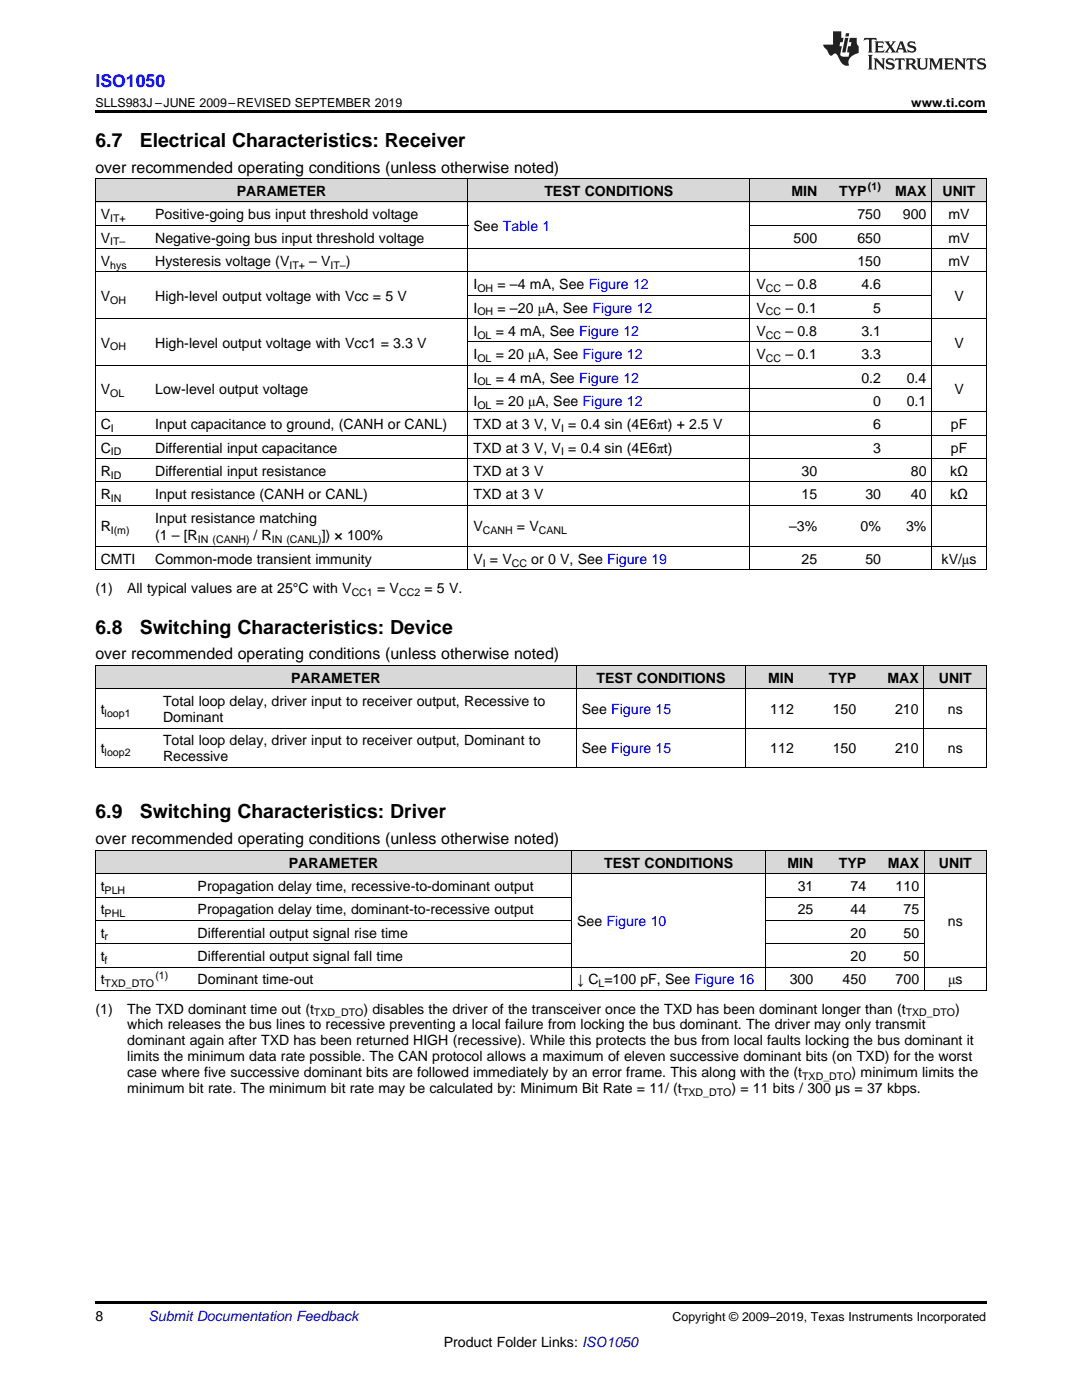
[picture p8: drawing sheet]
<svg xmlns="http://www.w3.org/2000/svg" width="216mm" height="279mm" viewBox="0 0 216 279" stroke-linecap="round" stroke-linejoin="round" font-family="sans-serif">
<defs><g id="words">
<g font-size="3.9">
<text x="19" y="29.3">6.7</text>
<text x="27.9" y="29.3">Electrical Characteristics: Receiver</text>
<text x="19" y="126.4">6.8</text>
<text x="27.9" y="126.4">Switching Characteristics: Device</text>
<text x="19" y="163.3">6.9</text>
<text x="27.9" y="163.3">Switching Characteristics: Driver</text>
</g>
<text font-size="3.5" fill="#00f" x="19" y="17.3">ISO1050</text>
<g font-size="3.2">
<text x="19" y="34.4">over recommended operating conditions (unless otherwise noted)</text>
<text x="19" y="131.6">over recommended operating conditions (unless otherwise noted)</text>
<text x="19" y="168.5">over recommended operating conditions (unless otherwise noted)</text>
</g>
<g font-size="2.8">
<text x="47.3" y="39.1">PARAMETER</text>
<text x="108.6" y="39.1">TEST CONDITIONS</text>
<text x="157.9" y="39.1">MIN</text>
<text x="167.5" y="39.1">TYP</text>
<text x="178.6" y="39.1">MAX</text>
<text x="188.1" y="39.1">UNIT</text>
<text x="20.1" y="43.7">V</text>
<text x="31" y="43.7">Positive-going bus input threshold voltage</text>
<text x="94.5" y="46.1">See Table 1</text>
<text x="171.1" y="43.7">750</text>
<text x="180.2" y="43.7">900</text>
<text x="189.3" y="43.7">mV</text>
<text x="20.1" y="48.4">V</text>
<text x="20.1" y="53.1">V</text>
<text x="31" y="48.4">Negative-going bus input threshold voltage</text>
<text x="31" y="53.1">Hysteresis voltage (V</text>
<text x="61.7" y="53.1">– V</text>
<text x="69" y="53.1">)</text>
<text x="158.4" y="48.4">500</text>
<text x="171.1" y="48.4">650</text>
<text x="171.1" y="53.1">150</text>
<text x="189.3" y="48.4">mV</text>
<text x="189.3" y="53.1">mV</text>
<text x="94.5" y="57.7">I</text>
<text x="99.3" y="57.7">= –4 mA, See Figure 12</text>
<text x="151" y="57.7">V</text>
<text x="156.7" y="57.7">– 0.8</text>
<text x="171.9" y="57.7">4.6</text>
<text x="20.1" y="60">V</text>
<text x="31" y="60">High-level output voltage with Vcc = 5 V</text>
<text x="94.5" y="62.4">I</text>
<text x="99.3" y="62.4">= –20 μA, See Figure 12</text>
<text x="151" y="62.4">V</text>
<text x="156.7" y="62.4">– 0.1</text>
<text x="174.2" y="62.4">5</text>
<text x="190.4" y="60">V</text>
<text x="20.1" y="69.4">V</text>
<text x="31" y="69.4">High-level output voltage with Vcc1 = 3.3 V</text>
<text x="94.5" y="67">I</text>
<text x="94.5" y="71.7">I</text>
<text x="98.9" y="67">= 4 mA, See Figure 12</text>
<text x="98.9" y="71.7">= 20 μA, See Figure 12</text>
<text x="151" y="67">V</text>
<text x="151" y="71.7">V</text>
<text x="156.7" y="67">– 0.8</text>
<text x="156.7" y="71.7">– 0.1</text>
<text x="171.9" y="67">3.1</text>
<text x="171.9" y="71.7">3.3</text>
<text x="190.4" y="69.4">V</text>
<text x="94.5" y="76.3">I</text>
<text x="98.9" y="76.3">= 4 mA, See Figure 12</text>
<text x="171.9" y="76.3">0.2</text>
<text x="180.9" y="76.3">0.4</text>
<text x="20.1" y="78.7">V</text>
<text x="31" y="78.7">Low-level output voltage</text>
<text x="94.5" y="81">I</text>
<text x="98.9" y="81">= 20 μA, See Figure 12</text>
<text x="174.2" y="81">0</text>
<text x="180.9" y="81">0.1</text>
<text x="190.4" y="78.7">V</text>
<text x="20.1" y="85.7">C</text>
<text x="31" y="85.7">Input capacitance to ground, (CANH or CANL)</text>
<text x="94.5" y="85.7">TXD at 3 V, V = 0.4 sin (4E6πt) + 2.5 V</text>
<text x="174.2" y="85.7">6</text>
<text x="189.7" y="85.7">pF</text>
<text x="20.1" y="90.3">C</text>
<text x="20.1" y="95">R</text>
<text x="31" y="90.3">Differential input capacitance</text>
<text x="31" y="95">Differential input resistance</text>
<text x="94.5" y="90.3">TXD at 3 V, V = 0.4 sin (4E6πt)</text>
<text x="94.5" y="95">TXD at 3 V</text>
<text x="159.9" y="95">30</text>
<text x="174.2" y="90.3">3</text>
<text x="181.8" y="95">80</text>
<text x="189.6" y="95">kΩ</text>
<text x="189.7" y="90.3">pF</text>
<text x="20.1" y="99.6">R</text>
<text x="31" y="99.6">Input resistance (CANH or CANL)</text>
<text x="94.5" y="99.6">TXD at 3 V</text>
<text x="159.9" y="99.6">15</text>
<text x="172.7" y="99.6">30</text>
<text x="181.8" y="99.6">40</text>
<text x="189.6" y="99.6">kΩ</text>
<text x="20.1" y="106">R</text>
<text x="31" y="104.3">Input resistance matching</text>
<text x="31" y="107.8">(1 – [R</text>
<text x="50.6" y="107.8">/ R</text>
<text x="64.2" y="107.8">]) × 100%</text>
<text x="94.5" y="106">V</text>
<text x="103.2" y="106">= V</text>
<text x="157.4" y="106">–3%</text>
<text x="171.7" y="106">0%</text>
<text x="180.8" y="106">3%</text>
<text x="20.1" y="112.5">CMTI</text>
<text x="31" y="112.5">Common-mode transient immunity</text>
<text x="94.5" y="112.5">V = V</text>
<text x="106" y="112.5">or 0 V, See Figure 19</text>
<text x="159.9" y="112.5">25</text>
<text x="172.7" y="112.5">50</text>
<text x="187.9" y="112.5">kV/μs</text>
<text x="19" y="118.4">(1)</text>
<text x="25.4" y="118.4">All typical values are at 25°C with V</text>
<text x="75.3" y="118.4">= V</text>
<text x="84.7" y="118.4">= 5 V.</text>
<text x="58.1" y="136.2">PARAMETER</text>
<text x="119" y="136.2">TEST CONDITIONS</text>
<text x="153.2" y="136.2">MIN</text>
<text x="165.4" y="136.2">TYP</text>
<text x="177.1" y="136.2">MAX</text>
<text x="187.3" y="136.2">UNIT</text>
<text x="20.1" y="142.5">t</text>
<text x="32.5" y="140.9">Total loop delay, driver input to receiver output, Recessive to</text>
<text x="116.1" y="142.5">See Figure 15</text>
<text x="153.7" y="142.5">112</text>
<text x="166.2" y="142.5">150</text>
<text x="178.6" y="142.5">210</text>
<text x="189.1" y="142.5">ns</text>
<text x="32.5" y="144.1">Dominant</text>
<text x="32.5" y="148.7">Total loop delay, driver input to receiver output, Dominant to</text>
<text x="20.1" y="150.3">t</text>
<text x="32.5" y="151.9">Recessive</text>
<text x="116.1" y="150.3">See Figure 15</text>
<text x="153.7" y="150.3">112</text>
<text x="166.2" y="150.3">150</text>
<text x="178.6" y="150.3">210</text>
<text x="189.1" y="150.3">ns</text>
<text x="57.6" y="173.1">PARAMETER</text>
<text x="120.5" y="173.1">TEST CONDITIONS</text>
<text x="157.1" y="173.1">MIN</text>
<text x="167.4" y="173.1">TYP</text>
<text x="177.2" y="173.1">MAX</text>
<text x="187.4" y="173.1">UNIT</text>
<text x="20.1" y="177.8">t</text>
<text x="39.4" y="177.8">Propagation delay time, recessive-to-dominant output</text>
<text x="159.2" y="177.8">31</text>
<text x="169.7" y="177.8">74</text>
<text x="178.7" y="177.8">110</text>
<text x="20.1" y="182.5">t</text>
<text x="39.4" y="182.5">Propagation delay time, dominant-to-recessive output</text>
<text x="115.1" y="184.8">See Figure 10</text>
<text x="159.2" y="182.5">25</text>
<text x="169.7" y="182.5">44</text>
<text x="180.3" y="182.5">75</text>
<text x="189.2" y="184.8">ns</text>
<text x="20.1" y="187.1">t</text>
<text x="20.1" y="191.8">t</text>
<text x="39.4" y="187.1">Differential output signal rise time</text>
<text x="39.4" y="191.8">Differential output signal fall time</text>
<text x="169.7" y="187.1">20</text>
<text x="169.7" y="191.8">20</text>
<text x="180.3" y="187.1">50</text>
<text x="180.3" y="191.8">50</text>
<text x="20.1" y="196.4">t</text>
<text x="39.4" y="196.4">Dominant time-out</text>
<text x="115.1" y="196.4">↓ C =100 pF, See Figure 16</text>
<text x="157.6" y="196.4">300</text>
<text x="168.1" y="196.4">450</text>
<text x="178.7" y="196.4">700</text>
<text x="189.2" y="196.4">μs</text>
<text x="19" y="202.3">(1)</text>
<text x="25.4" y="202.3">The TXD dominant time out (t</text>
<text x="72.5" y="202.3">) disables the driver of the transceiver once the TXD has been dominant longer than (t</text>
<text x="190.6" y="202.3">)</text>
<text x="25.4" y="205.5">which releases the bus lines to recessive preventing a local failure from locking the bus dominant. The driver may only transmit</text>
<text x="25.4" y="208.6">dominant again after TXD has been returned HIGH (recessive). While this protects the bus from local faults locking the bus dominant it</text>
<text x="25.4" y="211.8">limits the minimum data rate possible. The CAN protocol allows a maximum of eleven successive dominant bits (on TXD) for the worst</text>
<text x="25.4" y="215">case where five successive dominant bits are followed immediately by an error frame. This along with the (t</text>
<text x="169.9" y="215">) minimum limits the</text>
<text x="25.4" y="218.2">minimum bit rate. The minimum bit rate may be calculated by: Minimum Bit Rate = 11/ (t</text>
<text x="146" y="218.2">) = 11 bits / 300 µs = 37 kbps.</text>
<text x="19" y="263.6">8</text>
<text x="88.5" y="268.9">Product Folder Links: ISO1050</text>
</g>
<text font-size="2.8" fill="#0000c8" x="29.6" y="263.6">Submit Documentation Feedback</text>
<g font-size="2.5">
<text x="19" y="21.4">SLLS983J –JUNE 2009–REVISED SEPTEMBER 2019</text>
<text x="181.8" y="21.4">www.ti.com</text>
<text x="134.2" y="263.6">Copyright © 2009–2019, Texas Instruments Incorporated</text>
</g>
<g font-size="2.1">
<text x="173.2" y="38">(1)</text>
<text x="22" y="44.3">IT+</text>
<text x="22" y="49">IT–</text>
<text x="22" y="53.6">hys</text>
<text x="57.7" y="53.6">IT+</text>
<text x="66" y="53.6">IT–</text>
<text x="95.2" y="58.3">OH</text>
<text x="152.8" y="58.3">CC</text>
<text x="22" y="60.6">OH</text>
<text x="95.2" y="62.9">OH</text>
<text x="152.8" y="62.9">CC</text>
<text x="22" y="69.9">OH</text>
<text x="95.2" y="67.6">OL</text>
<text x="152.8" y="67.6">CC</text>
<text x="95.2" y="72.2">OL</text>
<text x="95.2" y="76.9">OL</text>
<text x="152.8" y="72.2">CC</text>
<text x="22" y="79.2">OL</text>
<text x="95.2" y="81.6">OL</text>
<text x="22.1" y="86.2">I</text>
<text x="112" y="86.2">I</text>
<text x="22.1" y="90.9">ID</text>
<text x="22.1" y="95.5">ID</text>
<text x="112" y="90.9">I</text>
<text x="22.1" y="100.2">IN</text>
<text x="22.1" y="106.6">I(m)</text>
<text x="96.3" y="106.6">CANH</text>
<text x="107.5" y="106.6">CANL</text>
<text x="39.5" y="108.4">IN (CANH)</text>
<text x="54.2" y="108.4">IN (CANL)</text>
<text x="96.3" y="113.1">I</text>
<text x="102.1" y="113.1">CC</text>
<text x="70.2" y="118.9">CC1</text>
<text x="79.6" y="118.9">CC2</text>
<text x="20.9" y="143.1">loop1</text>
<text x="20.9" y="150.9">loop2</text>
<text x="20.9" y="178.4">PLH</text>
<text x="20.9" y="183">PHL</text>
<text x="20.9" y="187.7">r</text>
<text x="20.9" y="192.3">f</text>
<text x="20.9" y="197">TXD_DTO</text>
<text x="31" y="195.3">(1)</text>
<text x="119.4" y="197">L</text>
<text x="62.7" y="202.8">TXD_DTO</text>
<text x="180.7" y="202.8">TXD_DTO</text>
<text x="160.1" y="215.5">TXD_DTO</text>
<text x="136.1" y="218.7">TXD_DTO</text>
</g>
</g></defs>
<g fill="#d8d8d8">
<path d="M19 169.8h19.4v4.6h-19.4z"/>
<path d="M38.4 169.8h75.7v4.6h-75.7z"/>
<path d="M114.1 169.8h38.7v4.6h-38.7z"/>
<path d="M152.8 169.8h10.6v4.6h-10.6z"/>
<path d="M163.4 169.8h10.6v4.6h-10.6z"/>
<path d="M174 169.8h10.5v4.6h-10.5z"/>
<path d="M184.5 169.8h12.3v4.6h-12.3z"/>
<path d="M19 132.9h12.5v4.6h-12.5z"/>
<path d="M31.5 132.9h83.5v4.6h-83.5z"/>
<path d="M115 132.9h33.8v4.6h-33.8z"/>
<path d="M148.8 132.9h10.7v4.6h-10.7z"/>
<path d="M159.5 132.9h12.4v4.6h-12.4z"/>
<path d="M171.9 132.9h12.5v4.6h-12.5z"/>
<path d="M184.4 132.9h12.4v4.6h-12.4z"/>
<path d="M19 35.7h10.9v4.7h-10.9z"/>
<path d="M29.9 35.7h63.5v4.7h-63.5z"/>
<path d="M93.4 35.7h56.2v4.7h-56.2z"/>
<path d="M149.6 35.7h14.6v4.7h-14.6z"/>
<path d="M164.2 35.7h12.7v4.7h-12.7z"/>
<path d="M176.9 35.7h9v4.7h-9z"/>
<path d="M185.9 35.7h10.9v4.7h-10.9z"/>
</g>
<path d="M19 22h177.8v.5h-177.8zM19 153.1l.2 .1zM114.9 153.1l.1 .1zM148.7 153.1l.1 .1zM184.3 153.1l.1 .1zM196.7 153.1l.1 .1zM19 259.7h177.8v.5h-177.8z" fill="#000"/>
<g fill="none" stroke="#000" stroke-width=".2">
<path d="M19 35.6h177.8M19.1 35.7v78.1M93.4 35.7v78.1M149.6 35.7v78.1M185.9 35.7v78.1M196.8 35.7v78.1M19 54.3h177.8M19 49.6h177.8M19 45h74.4M19 40.3h177.8M93.4 58.9h92.5M149.6 45h47.2"/>
<path d="M19 72.9h177.8M19 63.6h177.8M93.4 77.6h92.5M93.4 68.2h92.5M19 96.2h177.8M19 91.5h177.8M19 86.9h177.8M19 82.2h177.8M19 113.7h177.8M19 109.1h177.8M19 100.8h177.8M19 137.5h177.8"/>
<path d="M19 132.8h177.8M19.1 132.8v20.4M115 132.8v20.4M148.8 132.8v20.4M184.3 132.8v20.4M196.8 132.8v20.4M19 153.1h177.8M19 145.3h177.8M19 179h95.1M19 174.4h177.8M19 169.7h177.8M19.1 169.8v27.9"/>
<path d="M114 169.8v27.9M152.8 169.8v27.9M152.8 179h31.7M184.4 169.8v27.9M196.8 169.8v27.9M19 197.6h177.8M19 193h177.8M19 188.3h95.1M19 183.7h95.1M152.8 188.3h31.7M152.8 183.7h31.7"/>
</g>
<g fill="#231f20">
<path d="M172.5 7.6l-.1 .5 .4-.2h.6v.1v2.1l-.2 .4h.9l-.2-.4v-2.1l.1-.1h.5l.5 .2-.2-.5zM174.5 8.3l.2 .3v1.5l-.2 .4h1.8l.2-.6a1.04 1.04 0 0 1-1.3 .2v-.7h.6l.3 .2v-.6l-.3 .2h-.6v-.6l.8-.1 .4 .3-.2-.5zM176.5 8.3l.9 1.1-.9 1.1h.8l-.2-.2 .4-.7 .5 .7-.2 .2h1.5l-.2-.2 .2-.4h.9l.1 .4-.2 .2h1l-.3-.3-.7-1.9h-.5l-.9 2-.8-1 .9-1h-.8l.1 .3-.4 .5-.3-.6 .1-.2zM179.7 8.6l.4 1h-.7zM181.3 8.4a.63 .63 0 0 0-.2 .7 .63 .63 0 0 0 .6 .4l.6 .2 .1 .2a.75 .75 0 0 1-.7 .4 .75 .75 0 0 1-.6-.5l.1 .7 .1-.1a1.11 1.11 0 0 0 1.5-.6 1.13 1.13 0 0 0-1.2-.8l-.1-.4a1.04 1.04 0 0 1 1.2 .2l-.2-.5-.2 .1-.4-.2zM173.2 10.9l.2 .4v2.2l-.2 .4h1l-.3-.4v-2.2l.3-.4zM174.3 11.6l.3 .4v1.5l-.3 .4h.8l-.2-.4v-1.3l1.5 1.7v-1.9l.2-.4h-.7l.2 .4v.9l-1.1-1.3zM177 11.8a.62 .62 0 0 0-.2 .7 .62 .62 0 0 0 .6 .4l.6 .1 .1 .3a.76 .76 0 0 1-.7 .3 .76 .76 0 0 1-.7-.4l.2 .7 .1-.1a1.11 1.11 0 0 0 1.5-.6 1.13 1.13 0 0 0-1.2-.8l-.1-.4a1.04 1.04 0 0 1 1.2 .2l-.2-.6-.2 .1-.5-.1zM178.7 11.6l-.2 .6a.61 .61 0 0 1 .8-.3v1.6l-.2 .4h.9l-.2-.4v-1.6a.63 .63 0 0 1 .7 .3l-.1-.6zM180.6 11.6l.3 .4v1.5l-.3 .4h1l-.2-.2-.1-.8 .6 .2a.76 .76 0 0 0 1.2 .7l-1-1a.58 .58 0 0 0 .6-.5 .58 .58 0 0 0-.5-.6zM181.4 11.9h.1a.45 .45 0 0 1 .5 .1 .45 .45 0 0 1 .1 .5l-.8 .2zM182.9 11.6l.2 .2a2.17 2.17 0 0 0 .3 1.9 .99 .99 0 0 0 1.6-.6v-1.1l.2-.4h-.7l.2 .2a1.92 1.92 0 0 1-.2 1.8 .6 .6 0 0 1-.9-.5v-1.1l.2-.4zM185.4 11.6l.2 .4v1.5l-.2 .4h.7l-.2-.4v-1.4l.8 1.8 .8-1.8v1.4l-.2 .4h.9l-.2-.4v-1.5l.2-.4h-.8l-.6 1.5-.6-1.5zM188.4 11.6l.2 .4v1.5l-.2 .4h1.8l.1-.6a1.04 1.04 0 0 1-1.2 .1v-.6h.5l.4 .2v-.6l-.4 .2h-.5v-.7h.8l.3 .3-.1-.6zM190.5 11.6l.2 .4v1.5l-.2 .4h.7l-.2-.4v-1.3l1.5 1.7v-1.9l.2-.4h-.7l.2 .4v.9l-1.1-1.3zM192.9 11.6l-.1 .6a.61 .61 0 0 1 .7-.3l.1 1.6-.3 .4h1l-.3-.4 .1-1.6a.63 .63 0 0 1 .7 .3l-.1-.6zM195.2 11.8a.62 .62 0 0 0-.2 .7 .62 .62 0 0 0 .6 .4l.6 .1 .1 .3a.76 .76 0 0 1-.7 .3 .76 .76 0 0 1-.6-.4l.1 .7 .1-.1a1.11 1.11 0 0 0 1.6-.6 1.13 1.13 0 0 0-1.3-.8l-.1-.4a1.04 1.04 0 0 1 1.2 .2l-.1-.6-.2 .1-.5-.1z"/>
<path d="M166.2 6.3v2.6h-1.9v.4l.8 .9a.91 .91 0 0 0 1 .8 .56 .56 0 0 1 .5-.3 .56 .56 0 0 1 .5 .3l.4 .8a1.53 1.53 0 0 0 1.9 1.2 1.54 1.54 0 0 1 1-2.1l.9-.3v-1.4a1.52 1.52 0 0 1-.4-1.6h-1.3l-.2 .8h.5l-.2 .8h-.5l-.1 1v.2l.4 .1-.2 .8a1.93 1.93 0 0 1-1.6-.3l.3-1.8h-.5l.2-.8h.4l.2-.8h-.4v-1.3zM168.6 7.6l-.6 2.9h.7l.6-2.9zM168.8 6.6l-.1 .7h.6l.2-.7z"/>
</g>
<use href="#words"/>
</svg>
